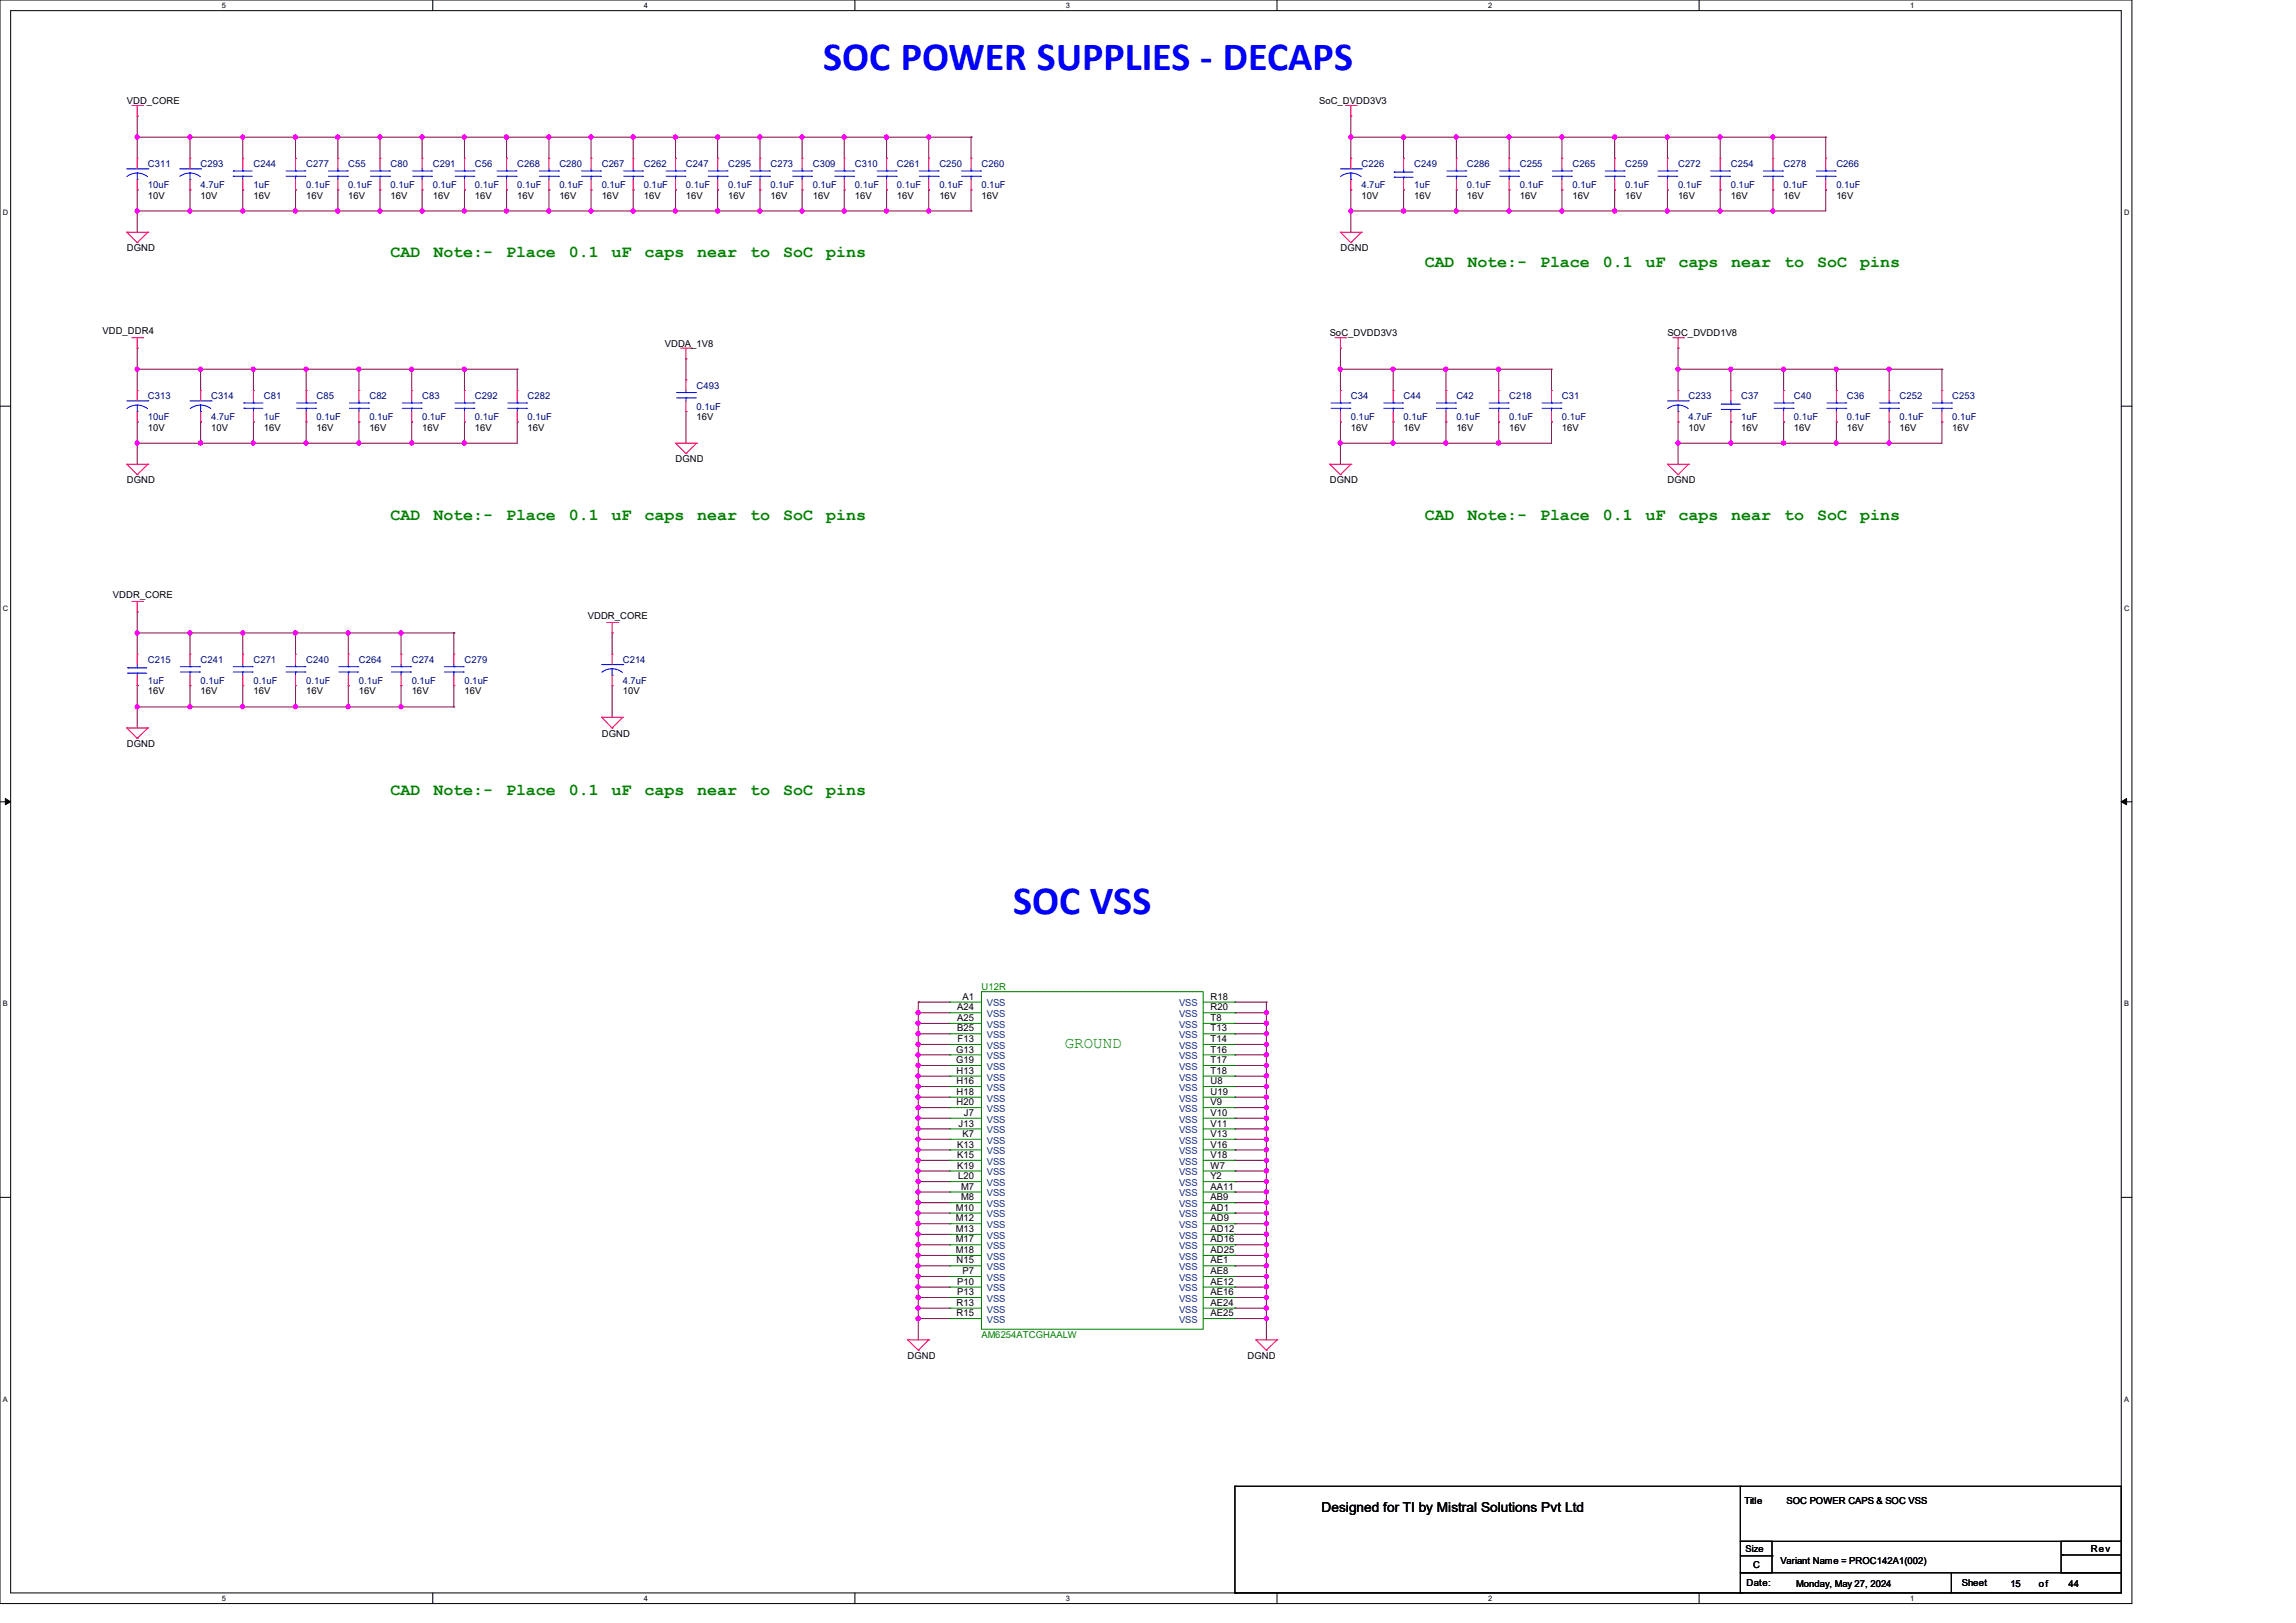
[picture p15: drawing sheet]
<svg xmlns="http://www.w3.org/2000/svg" width="420mm" height="297mm" viewBox="0 0 420 297" stroke-linecap="round" stroke-linejoin="round" font-family="sans-serif">
<defs><g id="words">
<g font-size="7.3" fill="#00f">
<text x="150.6" y="12.8">SOC POWER SUPPLIES - DECAPS</text>
<text x="185.3" y="167.2">SOC VSS</text>
</g>
<g font-size="3" fill="#008000">
<text x="71.5" y="46.9">CAD</text>
<text x="79.3" y="46.9">Note:-</text>
<text x="92.6" y="46.9">Place</text>
<text x="104" y="46.9">0.1</text>
<text x="111.9" y="46.9">uF</text>
<text x="117.9" y="46.9">caps</text>
<text x="127.5" y="46.9">near</text>
<text x="137.2" y="46.9">to</text>
<text x="143.2" y="46.9">SoC</text>
<text x="151.1" y="46.9">pins</text>
<text x="260.6" y="48.9">CAD</text>
<text x="268.4" y="48.9">Note:-</text>
<text x="281.7" y="48.9">Place</text>
<text x="293.2" y="48.9">0.1</text>
<text x="301" y="48.9">uF</text>
<text x="307.1" y="48.9">caps</text>
<text x="316.7" y="48.9">near</text>
<text x="326.4" y="48.9">to</text>
<text x="332.4" y="48.9">SoC</text>
<text x="340.3" y="48.9">pins</text>
<text x="71.5" y="95.2">CAD</text>
<text x="79.3" y="95.2">Note:-</text>
<text x="92.6" y="95.2">Place</text>
<text x="104" y="95.2">0.1</text>
<text x="111.9" y="95.2">uF</text>
<text x="117.9" y="95.2">caps</text>
<text x="127.5" y="95.2">near</text>
<text x="137.2" y="95.2">to</text>
<text x="143.2" y="95.2">SoC</text>
<text x="151.1" y="95.2">pins</text>
<text x="260.6" y="95.2">CAD</text>
<text x="268.4" y="95.2">Note:-</text>
<text x="281.7" y="95.2">Place</text>
<text x="293.2" y="95.2">0.1</text>
<text x="301" y="95.2">uF</text>
<text x="307.1" y="95.2">caps</text>
<text x="316.7" y="95.2">near</text>
<text x="326.4" y="95.2">to</text>
<text x="332.4" y="95.2">SoC</text>
<text x="340.3" y="95.2">pins</text>
<text x="71.5" y="145.4">CAD</text>
<text x="79.3" y="145.4">Note:-</text>
<text x="92.6" y="145.4">Place</text>
<text x="104" y="145.4">0.1</text>
<text x="111.9" y="145.4">uF</text>
<text x="117.9" y="145.4">caps</text>
<text x="127.5" y="145.4">near</text>
<text x="137.2" y="145.4">to</text>
<text x="143.2" y="145.4">SoC</text>
<text x="151.1" y="145.4">pins</text>
</g>
<text font-size="2.9" fill="#008000" x="194.8" y="191.9">GROUND</text>
<text font-size="2.5" x="241.7" y="276.8">Designed for TI by Mistral Solutions Pvt Ltd</text>
<g font-size="1.7">
<text x="23.2" y="19">VDD_CORE</text>
<text x="241.3" y="19">SoC_DVDD3V3</text>
<text x="27.1" y="36.4">10V</text>
<text x="36.7" y="36.4">10V</text>
<text x="46.4" y="36.4">16V</text>
<text x="56" y="36.4">16V</text>
<text x="63.7" y="36.4">16V</text>
<text x="71.5" y="36.4">16V</text>
<text x="79.2" y="36.4">16V</text>
<text x="86.9" y="36.4">16V</text>
<text x="94.6" y="36.4">16V</text>
<text x="102.3" y="36.4">16V</text>
<text x="110.1" y="36.4">16V</text>
<text x="117.8" y="36.4">16V</text>
<text x="125.5" y="36.4">16V</text>
<text x="133.2" y="36.4">16V</text>
<text x="140.9" y="36.4">16V</text>
<text x="148.7" y="36.4">16V</text>
<text x="156.4" y="36.4">16V</text>
<text x="164.1" y="36.4">16V</text>
<text x="171.8" y="36.4">16V</text>
<text x="179.5" y="36.4">16V</text>
<text x="249" y="36.4">10V</text>
<text x="258.7" y="36.4">16V</text>
<text x="268.3" y="36.4">16V</text>
<text x="278" y="36.4">16V</text>
<text x="287.6" y="36.4">16V</text>
<text x="297.3" y="36.4">16V</text>
<text x="307" y="36.4">16V</text>
<text x="316.6" y="36.4">16V</text>
<text x="326.3" y="36.4">16V</text>
<text x="335.9" y="36.4">16V</text>
<text x="23.2" y="46">DGND</text>
<text x="245.2" y="46">DGND</text>
<text x="18.8" y="61.1">VDD_DDR4</text>
<text x="121.6" y="63.4">VDDA_1V8</text>
<text x="243.2" y="61.5">SoC_DVDD3V3</text>
<text x="305" y="61.5">SOC_DVDD1V8</text>
<text x="127.4" y="76.9">16V</text>
<text x="27.1" y="78.8">10V</text>
<text x="38.6" y="78.8">10V</text>
<text x="48.3" y="78.8">16V</text>
<text x="57.9" y="78.8">16V</text>
<text x="67.6" y="78.8">16V</text>
<text x="77.2" y="78.8">16V</text>
<text x="86.9" y="78.8">16V</text>
<text x="96.5" y="78.8">16V</text>
<text x="247.1" y="78.8">16V</text>
<text x="256.7" y="78.8">16V</text>
<text x="266.4" y="78.8">16V</text>
<text x="276" y="78.8">16V</text>
<text x="285.7" y="78.8">16V</text>
<text x="308.9" y="78.8">10V</text>
<text x="318.5" y="78.8">16V</text>
<text x="328.2" y="78.8">16V</text>
<text x="337.8" y="78.8">16V</text>
<text x="347.5" y="78.8">16V</text>
<text x="357.1" y="78.8">16V</text>
<text x="23.2" y="88.5">DGND</text>
<text x="123.6" y="84.6">DGND</text>
<text x="243.2" y="88.5">DGND</text>
<text x="305" y="88.5">DGND</text>
<text x="20.7" y="109.3">VDDR_CORE</text>
<text x="107.5" y="113.2">VDDR_CORE</text>
<text x="27.1" y="127.1">16V</text>
<text x="36.7" y="127.1">16V</text>
<text x="46.4" y="127.1">16V</text>
<text x="56" y="127.1">16V</text>
<text x="65.7" y="127.1">16V</text>
<text x="75.3" y="127.1">16V</text>
<text x="85" y="127.1">16V</text>
<text x="113.9" y="127.1">10V</text>
<text x="23.2" y="136.7">DGND</text>
<text x="110.1" y="134.8">DGND</text>
<text x="175.1" y="184.9">A24</text>
<text x="176.1" y="183">A1</text>
<text x="221.4" y="183">R18</text>
<text x="221.4" y="184.9">R20</text>
<text x="175.1" y="186.9">A25</text>
<text x="175.1" y="188.8">B25</text>
<text x="175.2" y="190.7">F13</text>
<text x="221.4" y="186.9">T8</text>
<text x="221.4" y="188.8">T13</text>
<text x="221.4" y="190.7">T14</text>
<text x="174.9" y="192.6">G13</text>
<text x="174.9" y="194.6">G19</text>
<text x="175" y="196.5">H13</text>
<text x="221.4" y="192.6">T16</text>
<text x="221.4" y="194.6">T17</text>
<text x="221.4" y="196.5">T18</text>
<text x="175" y="198.4">H16</text>
<text x="175" y="200.4">H18</text>
<text x="175" y="202.3">H20</text>
<text x="221.4" y="198.4">U8</text>
<text x="221.4" y="200.4">U19</text>
<text x="221.4" y="202.3">V9</text>
<text x="175.3" y="206.2">J13</text>
<text x="176.1" y="208.1">K7</text>
<text x="176.3" y="204.2">J7</text>
<text x="221.4" y="204.2">V10</text>
<text x="221.4" y="206.2">V11</text>
<text x="221.4" y="208.1">V13</text>
<text x="175.1" y="210">K13</text>
<text x="175.1" y="211.9">K15</text>
<text x="175.1" y="213.9">K19</text>
<text x="175.3" y="215.8">L20</text>
<text x="221.4" y="210">V16</text>
<text x="221.4" y="211.9">V18</text>
<text x="221.4" y="213.9">W7</text>
<text x="221.4" y="215.8">Y2</text>
<text x="174.8" y="221.6">M10</text>
<text x="175.8" y="217.7">M7</text>
<text x="175.8" y="219.7">M8</text>
<text x="221.4" y="217.7">AA11</text>
<text x="221.4" y="219.7">AB9</text>
<text x="221.4" y="221.6">AD1</text>
<text x="174.8" y="223.5">M12</text>
<text x="174.8" y="225.5">M13</text>
<text x="174.8" y="227.4">M17</text>
<text x="221.4" y="223.5">AD9</text>
<text x="221.4" y="225.5">AD12</text>
<text x="221.4" y="227.4">AD16</text>
<text x="174.8" y="229.3">M18</text>
<text x="175" y="231.2">N15</text>
<text x="176.1" y="233.2">P7</text>
<text x="221.4" y="229.3">AD25</text>
<text x="221.4" y="231.2">AE1</text>
<text x="221.4" y="233.2">AE8</text>
<text x="175" y="239">R13</text>
<text x="175.1" y="235.1">P10</text>
<text x="175.1" y="237">P13</text>
<text x="221.4" y="235.1">AE12</text>
<text x="221.4" y="237">AE16</text>
<text x="221.4" y="239">AE24</text>
<text x="175" y="240.9">R15</text>
<text x="221.4" y="240.9">AE25</text>
<text x="166" y="248.7">DGND</text>
<text x="228.2" y="248.7">DGND</text>
<text x="319.1" y="275.2">Title</text>
<text x="326.8" y="275.2">SOC POWER CAPS &amp; SOC VSS</text>
<text x="319.3" y="284">Size</text>
<text x="320.7" y="286.9">C</text>
<text x="325.7" y="286.2">Variant Name = PROC142A1(002)</text>
<text x="382.4" y="284.1">Rev</text>
<text x="319.5" y="290.2">Date:</text>
<text x="328.6" y="290.4">Monday, May 27, 2024</text>
<text x="358.9" y="290.2">Sheet</text>
<text x="367.7" y="290.4">15</text>
<text x="373" y="290.4">of</text>
<text x="378.4" y="290.4">44</text>
</g>
<g font-size="1.7" fill="#000080">
<text x="27.1" y="30.6">C311</text>
<text x="27.1" y="34.5">10uF</text>
<text x="36.7" y="30.6">C293</text>
<text x="36.7" y="34.5">4.7uF</text>
<text x="46.4" y="30.6">C244</text>
<text x="46.4" y="34.5">1uF</text>
<text x="56" y="30.6">C277</text>
<text x="56" y="34.5">0.1uF</text>
<text x="63.7" y="30.6">C55</text>
<text x="63.7" y="34.5">0.1uF</text>
<text x="71.5" y="30.6">C80</text>
<text x="71.5" y="34.5">0.1uF</text>
<text x="79.2" y="30.6">C291</text>
<text x="79.2" y="34.5">0.1uF</text>
<text x="86.9" y="30.6">C56</text>
<text x="86.9" y="34.5">0.1uF</text>
<text x="94.6" y="30.6">C268</text>
<text x="94.6" y="34.5">0.1uF</text>
<text x="102.3" y="30.6">C280</text>
<text x="102.3" y="34.5">0.1uF</text>
<text x="110.1" y="30.6">C267</text>
<text x="110.1" y="34.5">0.1uF</text>
<text x="117.8" y="30.6">C262</text>
<text x="117.8" y="34.5">0.1uF</text>
<text x="125.5" y="30.6">C247</text>
<text x="125.5" y="34.5">0.1uF</text>
<text x="133.2" y="30.6">C295</text>
<text x="133.2" y="34.5">0.1uF</text>
<text x="140.9" y="30.6">C273</text>
<text x="140.9" y="34.5">0.1uF</text>
<text x="148.7" y="30.6">C309</text>
<text x="148.7" y="34.5">0.1uF</text>
<text x="156.4" y="30.6">C310</text>
<text x="156.4" y="34.5">0.1uF</text>
<text x="164.1" y="30.6">C261</text>
<text x="164.1" y="34.5">0.1uF</text>
<text x="171.8" y="30.6">C250</text>
<text x="171.8" y="34.5">0.1uF</text>
<text x="179.5" y="30.6">C260</text>
<text x="179.5" y="34.5">0.1uF</text>
<text x="249" y="30.6">C226</text>
<text x="249" y="34.5">4.7uF</text>
<text x="258.7" y="30.6">C249</text>
<text x="258.7" y="34.5">1uF</text>
<text x="268.3" y="30.6">C286</text>
<text x="268.3" y="34.5">0.1uF</text>
<text x="278" y="30.6">C255</text>
<text x="278" y="34.5">0.1uF</text>
<text x="287.6" y="30.6">C265</text>
<text x="287.6" y="34.5">0.1uF</text>
<text x="297.3" y="30.6">C259</text>
<text x="297.3" y="34.5">0.1uF</text>
<text x="307" y="30.6">C272</text>
<text x="307" y="34.5">0.1uF</text>
<text x="316.6" y="30.6">C254</text>
<text x="316.6" y="34.5">0.1uF</text>
<text x="326.3" y="30.6">C278</text>
<text x="326.3" y="34.5">0.1uF</text>
<text x="335.9" y="30.6">C266</text>
<text x="335.9" y="34.5">0.1uF</text>
<text x="127.4" y="71.1">C493</text>
<text x="27.1" y="73.1">C313</text>
<text x="27.1" y="76.9">10uF</text>
<text x="38.6" y="73.1">C314</text>
<text x="38.6" y="76.9">4.7uF</text>
<text x="48.3" y="73.1">C81</text>
<text x="48.3" y="76.9">1uF</text>
<text x="57.9" y="73.1">C85</text>
<text x="57.9" y="76.9">0.1uF</text>
<text x="67.6" y="73.1">C82</text>
<text x="67.6" y="76.9">0.1uF</text>
<text x="77.2" y="73.1">C83</text>
<text x="77.2" y="76.9">0.1uF</text>
<text x="86.9" y="73.1">C292</text>
<text x="86.9" y="76.9">0.1uF</text>
<text x="96.5" y="73.1">C282</text>
<text x="96.5" y="76.9">0.1uF</text>
<text x="127.4" y="75">0.1uF</text>
<text x="247.1" y="73.1">C34</text>
<text x="247.1" y="76.9">0.1uF</text>
<text x="256.7" y="73.1">C44</text>
<text x="256.7" y="76.9">0.1uF</text>
<text x="266.4" y="73.1">C42</text>
<text x="266.4" y="76.9">0.1uF</text>
<text x="276" y="73.1">C218</text>
<text x="276" y="76.9">0.1uF</text>
<text x="285.7" y="73.1">C31</text>
<text x="285.7" y="76.9">0.1uF</text>
<text x="308.9" y="73.1">C233</text>
<text x="308.9" y="76.9">4.7uF</text>
<text x="318.5" y="73.1">C37</text>
<text x="318.5" y="76.9">1uF</text>
<text x="328.2" y="73.1">C40</text>
<text x="328.2" y="76.9">0.1uF</text>
<text x="337.8" y="73.1">C36</text>
<text x="337.8" y="76.9">0.1uF</text>
<text x="347.5" y="73.1">C252</text>
<text x="347.5" y="76.9">0.1uF</text>
<text x="357.1" y="73.1">C253</text>
<text x="357.1" y="76.9">0.1uF</text>
<text x="27.1" y="121.3">C215</text>
<text x="27.1" y="125.2">1uF</text>
<text x="36.7" y="121.3">C241</text>
<text x="36.7" y="125.2">0.1uF</text>
<text x="46.4" y="121.3">C271</text>
<text x="46.4" y="125.2">0.1uF</text>
<text x="56" y="121.3">C240</text>
<text x="56" y="125.2">0.1uF</text>
<text x="65.7" y="121.3">C264</text>
<text x="65.7" y="125.2">0.1uF</text>
<text x="75.3" y="121.3">C274</text>
<text x="75.3" y="125.2">0.1uF</text>
<text x="85" y="121.3">C279</text>
<text x="85" y="125.2">0.1uF</text>
<text x="113.9" y="121.3">C214</text>
<text x="113.9" y="125.2">4.7uF</text>
</g>
<g font-size="1.7" fill="#008000">
<text x="179.5" y="181.1">U12R</text>
<text x="179.5" y="244.8">AM6254ATCGHAALW</text>
</g>
<g font-size="1.7" fill="#004080">
<text x="180.5" y="184.2">VSS</text>
<text x="215.7" y="184.2">VSS</text>
<text x="180.5" y="186.1">VSS</text>
<text x="180.5" y="188.1">VSS</text>
<text x="180.5" y="190">VSS</text>
<text x="180.5" y="191.9">VSS</text>
<text x="215.7" y="186.1">VSS</text>
<text x="215.7" y="188.1">VSS</text>
<text x="215.7" y="190">VSS</text>
<text x="215.7" y="191.9">VSS</text>
<text x="180.5" y="193.8">VSS</text>
<text x="180.5" y="195.8">VSS</text>
<text x="180.5" y="197.7">VSS</text>
<text x="215.7" y="193.8">VSS</text>
<text x="215.7" y="195.8">VSS</text>
<text x="215.7" y="197.7">VSS</text>
<text x="180.5" y="199.6">VSS</text>
<text x="180.5" y="201.6">VSS</text>
<text x="180.5" y="203.5">VSS</text>
<text x="215.7" y="199.6">VSS</text>
<text x="215.7" y="201.6">VSS</text>
<text x="215.7" y="203.5">VSS</text>
<text x="180.5" y="205.4">VSS</text>
<text x="180.5" y="207.4">VSS</text>
<text x="180.5" y="209.3">VSS</text>
<text x="215.7" y="205.4">VSS</text>
<text x="215.7" y="207.4">VSS</text>
<text x="215.7" y="209.3">VSS</text>
<text x="180.5" y="211.2">VSS</text>
<text x="180.5" y="213.1">VSS</text>
<text x="180.5" y="215.1">VSS</text>
<text x="215.7" y="211.2">VSS</text>
<text x="215.7" y="213.1">VSS</text>
<text x="215.7" y="215.1">VSS</text>
<text x="180.5" y="217">VSS</text>
<text x="180.5" y="218.9">VSS</text>
<text x="180.5" y="220.9">VSS</text>
<text x="215.7" y="217">VSS</text>
<text x="215.7" y="218.9">VSS</text>
<text x="215.7" y="220.9">VSS</text>
<text x="180.5" y="222.8">VSS</text>
<text x="180.5" y="224.7">VSS</text>
<text x="180.5" y="226.7">VSS</text>
<text x="215.7" y="222.8">VSS</text>
<text x="215.7" y="224.7">VSS</text>
<text x="215.7" y="226.7">VSS</text>
<text x="180.5" y="228.6">VSS</text>
<text x="180.5" y="230.5">VSS</text>
<text x="180.5" y="232.4">VSS</text>
<text x="215.7" y="228.6">VSS</text>
<text x="215.7" y="230.5">VSS</text>
<text x="215.7" y="232.4">VSS</text>
<text x="180.5" y="234.4">VSS</text>
<text x="180.5" y="236.3">VSS</text>
<text x="180.5" y="238.2">VSS</text>
<text x="215.7" y="234.4">VSS</text>
<text x="215.7" y="236.3">VSS</text>
<text x="215.7" y="238.2">VSS</text>
<text x="180.5" y="240.2">VSS</text>
<text x="180.5" y="242.1">VSS</text>
<text x="215.7" y="240.2">VSS</text>
<text x="215.7" y="242.1">VSS</text>
</g>
<g font-size="1.4">
<text x="40.6" y="1.4">5</text>
<text x="117.8" y="1.4">4</text>
<text x="195" y="1.4">3</text>
<text x="272.2" y="1.4">2</text>
<text x="349.4" y="1.4">1</text>
<text x=".5" y="39.4">D</text>
<text x="388.5" y="39.4">D</text>
<text x=".5" y="111.8">C</text>
<text x="388.5" y="111.8">C</text>
<text x=".5" y="184.2">B</text>
<text x="388.5" y="184.2">B</text>
<text x=".5" y="256.5">A</text>
<text x="388.5" y="256.5">A</text>
<text x="40.6" y="292.9">5</text>
<text x="117.8" y="292.9">4</text>
<text x="195" y="292.9">3</text>
<text x="272.2" y="292.9">2</text>
<text x="349.4" y="292.9">1</text>
</g>
</g></defs>
<path d="M0 0h390v293.5h-390zM1.9 1.9h386.1v289.6h-386.1z" fill="none" stroke="#000" stroke-width=".18"/>
<g fill="#fff">
<path d="M40.6 .2h.7v1.5h-.7z"/>
<path d="M40.6 291.7h.7v1.5h-.7z"/>
</g>
<path d="M79.2 0v1.9M79.2 291.5v2" fill="none" stroke="#000" stroke-width=".18"/>
<g fill="#fff">
<path d="M117.8 .2h.7v1.5h-.7z"/>
<path d="M117.8 291.7h.7v1.5h-.7z"/>
</g>
<path d="M156.4 0v1.9M156.4 291.5v2" fill="none" stroke="#000" stroke-width=".18"/>
<g fill="#fff">
<path d="M195 .2h.7v1.5h-.7z"/>
<path d="M195 291.7h.7v1.5h-.7z"/>
</g>
<path d="M233.6 0v1.9M233.6 291.5v2" fill="none" stroke="#000" stroke-width=".18"/>
<g fill="#fff">
<path d="M272.2 .2h.8v1.5h-.8z"/>
<path d="M272.2 291.7h.8v1.5h-.8z"/>
</g>
<path d="M310.8 0v1.9M310.8 291.5v2" fill="none" stroke="#000" stroke-width=".18"/>
<g fill="#fff">
<path d="M349.4 .2h.8v1.5h-.8z"/>
<path d="M349.4 291.7h.8v1.5h-.8z"/>
<path d="M.5 38.1h1v1.6h-1z"/>
<path d="M388.5 38.1h1v1.6h-1z"/>
<path d="M.5 110.5h1v1.6h-1z"/>
<path d="M388.5 110.5h1v1.6h-1z"/>
</g>
<path d="M0 74.3h1.9M388 74.3h2" fill="none" stroke="#000" stroke-width=".18"/>
<g fill="#fff">
<path d="M.5 182.9h.9v1.5h-.9z"/>
<path d="M388.5 182.9h.9v1.5h-.9z"/>
</g>
<path d="M0 146.7h1.9M388 146.7h2" fill="none" stroke="#000" stroke-width=".18"/>
<path d="M1 146.1l.9 .6-.9 .6zM388 146.7l1-.6v1.2z" fill="#000" stroke="#000" stroke-width=".18"/>
<g fill="#fff">
<path d="M.5 255.3h.9v1.5h-.9z"/>
<path d="M388.5 255.3h.9v1.5h-.9z"/>
</g>
<g fill="none" stroke="#000" stroke-width=".18">
<path d="M0 219.1h1.9M388 219.1h2M225.9 272h.1M225.9 272h92.6M225.9 272v19.5M318.3 272h69.7v10.1h-69.7zM225.9 291.5h.1M226.1 291.5h.1M226.1 291.5h92.6M318.3 282.1h5.8v5.7h-5.8zM318.3 287.8h38.7v3.7h-38.7zM318.3 284.7h5.8"/>
<path d="M324.1 284.7h.1M357 287.8h31v3.7h-31zM377 282.1h11v5.7h-11zM377.2 284.6h.1M377.2 284.6h10.8"/>
</g>
<g fill="none" stroke="#800040" stroke-width=".18">
<path d="M25.1 21.3h.1M25.1 25.1h.1M25.1 34.8h.1M25.1 38.6h.1M25.1 21.3v7.7M25.1 34.8v7.7M25.1 25.1h152.5M25.1 38.6h152.5M34.8 25.1h.1M34.8 34.8h.1M34.8 38.6h.1M34.8 25.1v3.9"/>
<path d="M34.8 34.8v3.8M44.4 25.1h.1M44.4 34.8h.1M44.4 38.6h.1M44.4 25.1v3.9M44.4 34.8v3.8M54.1 25.1h.1M54.1 34.8h.1M54.1 38.6h.1M54.1 25.1v3.9M54.1 34.8v3.8M61.8 25.1h.1"/>
<path d="M61.8 34.8h.1M61.8 38.6h.1M61.8 25.1v3.9M61.8 34.8v3.8M69.5 25.1h.1M69.5 34.8h.1M69.5 38.6h.1M69.5 25.1v3.9M69.5 34.8v3.8M77.2 25.1h.1M77.2 34.8h.1M77.2 38.6h.1"/>
<path d="M77.2 25.1v3.9M77.2 34.8v3.8M85 25.1h.1M85 34.8h.1M85 38.6h.1M85 25.1v3.9M85 34.8v3.8M92.7 25.1h.1M92.7 34.8h.1M92.7 38.6h.1M92.7 25.1v3.9M92.7 34.8v3.8"/>
<path d="M100.4 25.1h.1M100.4 34.8h.1M100.4 38.6h.1M100.4 25.1v3.9M100.4 34.8v3.8M108.1 25.1h.1M108.1 34.8h.1M108.1 25.1v3.9M108.1 34.8v3.8M115.8 25.1h.1M115.8 38.6h.1M115.8 34.8h.1"/>
<path d="M115.8 25.1v3.9M115.8 34.8v3.8M123.6 25.1h.1M123.6 34.8h.1M123.6 38.6h.1M123.6 25.1v3.9M123.6 34.8v3.8M131.3 25.1h.1M131.3 34.8h.1M131.3 38.6h.1M131.3 25.1v3.9M131.3 34.8v3.8"/>
<path d="M139 25.1h.1M139 38.6h.1M139 34.8h.1M139 25.1v3.9M139 34.8v3.8M146.7 25.1h.1M146.7 34.8h.1M146.7 38.6h.1M146.7 25.1v3.9M146.7 34.8v3.8M154.4 25.1h.1M154.4 34.8h.1"/>
<path d="M154.4 38.6h.1M154.4 25.1v3.9M154.4 34.8v3.8M162.2 25.1h.1M162.2 34.8h.1M162.2 38.6h.1M162.2 25.1v3.9M162.2 34.8v3.8M169.9 34.8h.1M169.9 25.1h.1M169.9 38.6h.1M169.9 25.1v3.9"/>
<path d="M169.9 34.8v3.8M177.6 34.8h.1M177.6 25.1h.1M177.6 38.6h.1M177.6 25.1v3.9M177.6 34.8v3.8M247.1 21.3h.1M247.1 34.8h.1M247.1 25.1h.1M247.1 38.6h.1M247.1 25.1h86.9M247.1 21.3v7.7"/>
<path d="M247.1 34.8v7.7M256.8 25.1h.1M256.8 38.6h.1M256.8 34.8h.1M256.8 25.1v3.9M256.8 34.8v3.8M266.4 38.6h.1M266.4 25.1h.1M266.4 34.8h.1M266.4 25.1v3.9M266.4 34.8v3.8M276.1 25.1h.1"/>
<path d="M276.1 38.6h.1M276.1 34.8h.1M276.1 25.1v3.9M276.1 34.8v3.8M285.7 25.1h.1M285.7 34.8h.1M285.7 38.6h.1M285.7 25.1v3.9M285.7 34.8v3.8M295.4 34.8h.1M295.4 25.1h.1M295.4 38.6h.1"/>
<path d="M295.4 25.1v3.9M295.4 34.8v3.8M305 25.1h.1M305 34.8h.1M305 38.6h.1M305 25.1v3.9M305 34.8v3.8M314.7 25.1h.1M314.7 34.8h.1M314.7 38.6h.1M314.7 25.1v3.9M314.7 34.8v3.8"/>
<path d="M324.3 25.1h.1M324.3 34.8h.1M324.3 38.6h.1M324.3 25.1v3.9M324.3 34.8v3.8M334 34.8h.1M334 25.1h.1M334 34.8v3.8h-86.9M334 25.1v3.9M25.1 67.6h.1M25.1 77.2h.1M25.1 63.7h.1"/>
<path d="M25.1 63.7v7.8M25.1 77.2v7.8M25.1 67.6h69.5M36.7 67.6h.1M36.7 77.2h.1M36.7 67.6v3.9M36.7 77.2v3.9M46.4 67.6h.1M46.4 77.2h.1M46.4 67.6v3.9M46.4 77.2v3.9M56 67.6h.1"/>
<path d="M56 77.2h.1M56 67.6v3.9M56 77.2v3.9M65.7 67.6h.1M65.7 77.2h.1M65.7 67.6v3.9M65.7 77.2v3.9M75.3 67.6h.1M75.3 77.2h.1M75.3 67.6v3.9M75.3 77.2v3.9M85 67.6h.1"/>
<path d="M85 77.2h.1M85 67.6v3.9M85 77.2v3.9M94.6 67.6h.1M94.6 77.2h.1M94.6 67.6v3.9M94.6 77.2v3.9h-69.5M125.5 65.7h.1M125.5 75.3h.1M125.5 65.7v3.8M125.5 75.3v5.8M245.2 63.7h.1"/>
<path d="M245.2 77.2h.1M245.2 67.6h.1M245.2 67.6h38.6M245.2 63.7v7.8M245.2 77.2v7.8M254.8 67.6h.1M254.8 77.2h.1M254.8 67.6v3.9M254.8 77.2v3.9M264.5 67.6h.1M264.5 77.2h.1M264.5 67.6v3.9"/>
<path d="M264.5 77.2v3.9M274.2 67.6h.1M274.2 77.2h.1M274.2 67.6v3.9M274.2 77.2v3.9M283.8 67.6h.1M283.8 77.2h.1M283.8 77.2v3.9h-38.6M283.8 67.6v3.9M307 77.2h.1M307 63.7h.1M307 67.6h.1"/>
<path d="M307 67.6h48.2M307 63.7v7.8M307 77.2v7.8M316.6 67.6h.1M316.6 77.2h.1M316.6 67.6v3.9M316.6 77.2v3.9M326.3 77.2h.1M326.3 67.6h.1M326.3 67.6v3.9M326.3 77.2v3.9M335.9 77.2h.1"/>
<path d="M335.9 67.6h.1M335.9 67.6v3.9M335.9 77.2v3.9M345.6 67.6h.1M345.6 77.2h.1M345.6 67.6v3.9M345.6 77.2v3.9M355.2 67.6h.1M355.2 77.2h.1M355.2 77.2v3.9h-48.2M355.2 67.6v3.9M25.1 81.1h.1"/>
<path d="M36.7 81.1h.1M46.4 81.1h.1M56 81.1h.1M65.7 81.1h.1M75.3 81.1h.1M85 81.1h.1M245.2 81.1h.1M254.8 81.1h.1M264.5 81.1h.1M274.2 81.1h.1M307 81.1h.1M316.6 81.1h.1"/>
<path d="M326.3 81.1h.1M335.9 81.1h.1M345.6 81.1h.1M25.1 112h.1M25.1 115.8h.1M25.1 112v7.7M25.1 115.8h57.9M34.8 115.8h.1M34.8 115.8v3.9M44.4 115.8h.1M44.4 115.8v3.9M54.1 115.8h.1"/>
<path d="M54.1 115.8v3.9M63.7 115.8h.1M63.7 115.8v3.9M73.4 115.8h.1M73.4 115.8v3.9M83 115.8h.1M83 115.8v3.9M112 115.8h.1M112 115.8v3.9M25.1 125.5h.1M25.1 129.4h.1M25.1 125.5v7.7"/>
<path d="M25.1 129.4h57.9M34.8 125.5h.1M34.8 129.4h.1M34.8 125.5v3.9M44.4 125.5h.1M44.4 129.4h.1M44.4 125.5v3.9M54.1 125.5h.1M54.1 129.4h.1M54.1 125.5v3.9M63.7 125.5h.1M63.7 129.4h.1"/>
<path d="M63.7 125.5v3.9M73.4 125.5h.1M73.4 125.5v3.9M83 125.5h.1M83 129.4h.1M83 125.5v3.9M112 125.5h.1M112 125.5v5.8M168 183.4h.1M168 185.3h.1M168 187.3h.1M168 189.2h.1"/>
<path d="M168 191.1h.1M168 193h.1M168 195h.1M168 196.9h.1M168 198.8h.1M168 183.4v61.8M168 183.4h5.7M168 185.3h5.7M168 187.3h5.7M168 189.2h5.7M168 191.1h5.7M168 193h5.7"/>
<path d="M168 195h5.7M168 196.9h5.7M168 198.8h5.7M225.9 183.4h.1M225.9 185.3h.1M225.9 187.3h.1M225.9 189.2h.1M225.9 191.1h.1M225.9 193h.1M225.9 195h.1M225.9 196.9h.1M225.9 198.8h.1"/>
<path d="M225.9 183.4h5.7M225.9 185.3h5.7M225.9 187.3h5.7M225.9 189.2h5.7M225.9 191.1h5.7M225.9 193h5.7M225.9 195h5.7M225.9 196.9h5.7M225.9 198.8h5.7M231.6 183.4h.1M231.6 185.3h.1M231.6 187.3h.1"/>
<path d="M231.6 189.2h.1M231.6 191.1h.1M231.6 193h.1M231.6 195h.1M231.6 196.9h.1M231.6 198.8h.1M231.6 183.4v61.8M168 204.6h.1M168 206.6h.1M168 208.5h.1M168 210.4h.1M168 212.3h.1"/>
<path d="M168 214.3h.1M168 216.2h.1M168 218.1h.1M168 200.8h.1M168 202.7h.1M168 204.6h5.7M168 206.6h5.7M168 208.5h5.7M168 210.4h5.7M168 212.3h5.7M168 214.3h5.7M168 216.2h5.7"/>
<path d="M168 218.1h5.7M168 200.8h5.7M168 202.7h5.7M225.9 204.6h.1M225.9 206.6h.1M225.9 208.5h.1M225.9 210.4h.1M225.9 212.3h.1M225.9 214.3h.1M225.9 216.2h.1M225.9 218.1h.1M225.9 200.8h.1"/>
<path d="M225.9 202.7h.1M225.9 204.6h5.7M225.9 206.6h5.7M225.9 208.5h5.7M225.9 210.4h5.7M225.9 212.3h5.7M225.9 214.3h5.7M225.9 216.2h5.7M225.9 218.1h5.7M225.9 200.8h5.7M225.9 202.7h5.7M231.6 200.8h.1"/>
<path d="M231.6 202.7h.1M231.6 204.6h.1M231.6 206.6h.1M231.6 208.5h.1M231.6 210.4h.1M231.6 212.3h.1M231.6 214.3h.1M231.6 216.2h.1M231.6 218.1h.1M168 220.1h.1M168 222h.1M168 223.9h.1"/>
<path d="M168 225.9h.1M168 227.8h.1M168 229.7h.1M168 231.6h.1M168 233.6h.1M168 235.5h.1M168 237.4h.1M168 239.4h.1M168 220.1h5.7M168 222h5.7M168 223.9h5.7M168 225.9h5.7"/>
<path d="M168 227.8h5.7M168 229.7h5.7M168 231.6h5.7M168 233.6h5.7M168 235.5h5.7M168 237.4h5.7M168 239.4h5.7M225.9 220.1h.1M225.9 222h.1M225.9 223.9h.1M225.9 225.9h.1M225.9 227.8h.1"/>
<path d="M225.9 229.7h.1M225.9 231.6h.1M225.9 233.6h.1M225.9 235.5h.1M225.9 237.4h.1M225.9 239.4h.1M225.9 220.1h5.7M225.9 222h5.7M225.9 223.9h5.7M225.9 225.9h5.7M225.9 227.8h5.7M225.9 229.7h5.7"/>
<path d="M225.9 231.6h5.7M225.9 233.6h5.7M225.9 235.5h5.7M225.9 237.4h5.7M225.9 239.4h5.7M231.6 220.1h.1M231.6 222h.1M231.6 223.9h.1M231.6 225.9h.1M231.6 227.8h.1M231.6 229.7h.1M231.6 231.6h.1"/>
<path d="M231.6 233.6h.1M231.6 235.5h.1M231.6 237.4h.1M231.6 239.4h.1M168 241.3h.1M168 241.3h5.7M225.9 241.3h.1M225.9 241.3h5.7M231.6 241.3h.1"/>
</g>
<g fill="#f0f" stroke="#f0f" stroke-width=".18">
<circle cx="34.7" cy="25.1" r=".37"/>
<circle cx="25.1" cy="25.1" r=".37"/>
<circle cx="25.1" cy="38.6" r=".37"/>
<circle cx="34.7" cy="38.6" r=".37"/>
<circle cx="247.1" cy="38.6" r=".37"/>
<circle cx="324.3" cy="38.6" r=".37"/>
<circle cx="314.6" cy="38.6" r=".37"/>
<circle cx="305" cy="38.6" r=".37"/>
<circle cx="295.3" cy="25.1" r=".37"/>
<circle cx="285.7" cy="25.1" r=".37"/>
<circle cx="324.3" cy="25.1" r=".37"/>
<circle cx="314.6" cy="25.1" r=".37"/>
<circle cx="305" cy="25.1" r=".37"/>
<circle cx="295.3" cy="38.6" r=".37"/>
<circle cx="285.7" cy="38.6" r=".37"/>
<circle cx="256.7" cy="25.1" r=".37"/>
<circle cx="247.1" cy="25.1" r=".37"/>
<circle cx="276" cy="25.1" r=".37"/>
<circle cx="266.4" cy="25.1" r=".37"/>
<circle cx="256.7" cy="38.6" r=".37"/>
<circle cx="276" cy="38.6" r=".37"/>
<circle cx="266.4" cy="38.6" r=".37"/>
<circle cx="84.9" cy="67.6" r=".37"/>
<circle cx="84.9" cy="81.1" r=".37"/>
<circle cx="75.3" cy="81.1" r=".37"/>
<circle cx="65.6" cy="81.1" r=".37"/>
<circle cx="75.3" cy="67.6" r=".37"/>
<circle cx="65.6" cy="67.6" r=".37"/>
<circle cx="56" cy="67.6" r=".37"/>
<circle cx="46.3" cy="67.6" r=".37"/>
<circle cx="36.7" cy="67.6" r=".37"/>
<circle cx="25.1" cy="67.6" r=".37"/>
<circle cx="36.7" cy="81.1" r=".37"/>
<circle cx="25.1" cy="81.1" r=".37"/>
<circle cx="56" cy="81.1" r=".37"/>
<circle cx="46.3" cy="81.1" r=".37"/>
<circle cx="306.9" cy="67.6" r=".37"/>
<circle cx="306.9" cy="81.1" r=".37"/>
<circle cx="345.5" cy="81.1" r=".37"/>
<circle cx="335.9" cy="81.1" r=".37"/>
<circle cx="345.5" cy="67.6" r=".37"/>
<circle cx="335.9" cy="67.6" r=".37"/>
<circle cx="326.2" cy="81.1" r=".37"/>
<circle cx="316.6" cy="81.1" r=".37"/>
<circle cx="326.2" cy="67.6" r=".37"/>
<circle cx="316.6" cy="67.6" r=".37"/>
<circle cx="274.1" cy="81.1" r=".38"/>
<circle cx="264.5" cy="81.1" r=".38"/>
<circle cx="254.8" cy="67.6" r=".38"/>
<circle cx="245.2" cy="67.6" r=".38"/>
<circle cx="274.1" cy="67.6" r=".38"/>
<circle cx="264.5" cy="67.6" r=".38"/>
<circle cx="254.8" cy="81.1" r=".38"/>
<circle cx="245.2" cy="81.1" r=".38"/>
<circle cx="34.7" cy="115.8" r=".37"/>
<circle cx="25.1" cy="115.8" r=".37"/>
<circle cx="34.7" cy="129.3" r=".37"/>
<circle cx="25.1" cy="129.3" r=".37"/>
<circle cx="54" cy="115.8" r=".37"/>
<circle cx="44.4" cy="115.8" r=".37"/>
<circle cx="63.7" cy="115.8" r=".37"/>
<circle cx="54" cy="129.3" r=".37"/>
<circle cx="44.4" cy="129.3" r=".37"/>
<circle cx="73.3" cy="115.8" r=".37"/>
<circle cx="73.3" cy="129.3" r=".37"/>
<circle cx="63.7" cy="129.3" r=".37"/>
<circle cx="167.9" cy="206.5" r=".38"/>
<circle cx="167.9" cy="208.5" r=".38"/>
<circle cx="167.9" cy="210.4" r=".38"/>
<circle cx="167.9" cy="212.3" r=".38"/>
<circle cx="167.9" cy="214.3" r=".38"/>
<circle cx="167.9" cy="216.2" r=".38"/>
<circle cx="167.9" cy="218.1" r=".38"/>
<circle cx="167.9" cy="223.9" r=".38"/>
<circle cx="167.9" cy="225.8" r=".38"/>
<circle cx="167.9" cy="227.8" r=".38"/>
<circle cx="167.9" cy="229.7" r=".38"/>
<circle cx="167.9" cy="231.6" r=".38"/>
<circle cx="167.9" cy="233.6" r=".38"/>
<circle cx="167.9" cy="235.5" r=".38"/>
<circle cx="167.9" cy="237.4" r=".38"/>
<circle cx="167.9" cy="239.4" r=".38"/>
<circle cx="167.9" cy="241.3" r=".38"/>
<circle cx="167.9" cy="185.3" r=".38"/>
<circle cx="167.9" cy="204.6" r=".38"/>
<circle cx="167.9" cy="202.7" r=".38"/>
<circle cx="167.9" cy="222" r=".38"/>
<circle cx="167.9" cy="220.1" r=".38"/>
<circle cx="167.9" cy="187.2" r=".38"/>
<circle cx="167.9" cy="189.2" r=".38"/>
<circle cx="167.9" cy="191.1" r=".38"/>
<circle cx="167.9" cy="193" r=".38"/>
<circle cx="167.9" cy="195" r=".38"/>
<circle cx="167.9" cy="196.9" r=".38"/>
<circle cx="167.9" cy="198.8" r=".38"/>
<circle cx="167.9" cy="200.8" r=".38"/>
<circle cx="231.6" cy="212.3" r=".38"/>
<circle cx="231.6" cy="218.1" r=".38"/>
<circle cx="231.6" cy="223.9" r=".38"/>
<circle cx="231.6" cy="225.8" r=".38"/>
<circle cx="231.6" cy="231.6" r=".38"/>
<circle cx="231.6" cy="235.5" r=".38"/>
<circle cx="231.6" cy="185.3" r=".38"/>
<circle cx="231.6" cy="189.2" r=".38"/>
<circle cx="231.6" cy="187.2" r=".38"/>
<circle cx="231.6" cy="193" r=".38"/>
<circle cx="231.6" cy="200.8" r=".38"/>
<circle cx="231.6" cy="198.8" r=".38"/>
<circle cx="231.6" cy="204.6" r=".38"/>
<circle cx="231.6" cy="202.7" r=".38"/>
<circle cx="231.6" cy="206.5" r=".38"/>
<circle cx="231.6" cy="210.4" r=".38"/>
<circle cx="231.6" cy="208.5" r=".38"/>
<circle cx="231.6" cy="216.2" r=".38"/>
<circle cx="231.6" cy="214.3" r=".38"/>
<circle cx="231.6" cy="222" r=".38"/>
<circle cx="231.6" cy="220.1" r=".38"/>
<circle cx="231.6" cy="229.7" r=".38"/>
<circle cx="231.6" cy="227.8" r=".38"/>
<circle cx="231.6" cy="233.6" r=".38"/>
<circle cx="231.6" cy="237.4" r=".38"/>
<circle cx="231.6" cy="241.3" r=".38"/>
<circle cx="231.6" cy="239.4" r=".38"/>
<circle cx="231.6" cy="191.1" r=".38"/>
<circle cx="231.6" cy="195" r=".38"/>
<circle cx="231.6" cy="196.9" r=".38"/>
<circle cx="139" cy="25.1" r=".38"/>
<circle cx="108.1" cy="25.1" r=".37"/>
<circle cx="108.1" cy="38.6" r=".37"/>
<circle cx="100.4" cy="25.1" r=".38"/>
<circle cx="92.6" cy="25.1" r=".37"/>
<circle cx="84.9" cy="25.1" r=".37"/>
<circle cx="77.2" cy="25.1" r=".38"/>
<circle cx="69.5" cy="25.1" r=".37"/>
<circle cx="61.8" cy="25.1" r=".38"/>
<circle cx="100.4" cy="38.6" r=".38"/>
<circle cx="92.6" cy="38.6" r=".37"/>
<circle cx="84.9" cy="38.6" r=".37"/>
<circle cx="77.2" cy="38.6" r=".38"/>
<circle cx="69.5" cy="38.6" r=".37"/>
<circle cx="61.8" cy="38.6" r=".38"/>
<circle cx="54" cy="25.1" r=".37"/>
<circle cx="44.4" cy="25.1" r=".37"/>
<circle cx="54" cy="38.6" r=".37"/>
<circle cx="44.4" cy="38.6" r=".37"/>
<circle cx="123.5" cy="38.6" r=".37"/>
<circle cx="131.2" cy="38.6" r=".37"/>
<circle cx="115.8" cy="25.1" r=".38"/>
<circle cx="115.8" cy="38.6" r=".38"/>
<circle cx="123.5" cy="25.1" r=".37"/>
<circle cx="131.2" cy="25.1" r=".37"/>
<circle cx="139" cy="38.6" r=".38"/>
<circle cx="146.7" cy="38.6" r=".37"/>
<circle cx="169.9" cy="38.6" r=".37"/>
<circle cx="162.1" cy="38.6" r=".37"/>
<circle cx="154.4" cy="38.6" r=".38"/>
<circle cx="146.7" cy="25.1" r=".37"/>
<circle cx="154.4" cy="25.1" r=".38"/>
<circle cx="162.1" cy="25.1" r=".37"/>
<circle cx="169.9" cy="25.1" r=".37"/>
</g>
<g fill="none" stroke="#f00" stroke-width=".18">
<path d="M24.1 19.3h2M25.1 19.3v2M26.1 19.3h.1M246.1 19.3h2M247.1 19.3v2M248.1 19.3h.1M25.1 21.3h.1M25.1 29h.1M25.1 34.8h.1M25.1 29v1.9M25.1 32.9v1.9M34.8 29h.1"/>
<path d="M34.8 34.8h.1M34.8 29v1.9M34.8 32.9v1.9M44.4 29h.1M44.4 34.8h.1M44.4 29v1.9M44.4 32.9v1.9M54.1 29h.1M54.1 34.8h.1M54.1 29v1.9M54.1 32.9v1.9M61.8 29h.1"/>
<path d="M61.8 34.8h.1M61.8 29v1.9M61.8 32.9v1.9M69.5 29h.1M69.5 34.8h.1M69.5 29v1.9M69.5 32.9v1.9M77.2 29h.1M77.2 34.8h.1M77.2 29v1.9M77.2 32.9v1.9M85 29h.1"/>
<path d="M85 34.8h.1M85 29v1.9M85 32.9v1.9M92.7 29h.1M92.7 34.8h.1M92.7 29v1.9M92.7 32.9v1.9M100.4 29h.1M100.4 34.8h.1M100.4 29v1.9M100.4 32.9v1.9M108.1 29h.1"/>
<path d="M108.1 34.8h.1M108.1 29v1.9M108.1 32.9v1.9M115.8 29h.1M115.8 34.8h.1M115.8 29v1.9M115.8 32.9v1.9M123.6 29h.1M123.6 34.8h.1M123.6 29v1.9M123.6 32.9v1.9M131.3 29h.1"/>
<path d="M131.3 34.8h.1M131.3 29v1.9M131.3 32.9v1.9M139 29h.1M139 34.8h.1M139 29v1.9M139 32.9v1.9M146.7 29h.1M146.7 34.8h.1M146.7 29v1.9M146.7 32.9v1.9M154.4 29h.1"/>
<path d="M154.4 34.8h.1M154.4 29v1.9M154.4 32.9v1.9M162.2 29h.1M162.2 34.8h.1M162.2 29v1.9M162.2 32.9v1.9M169.9 29h.1M169.9 34.8h.1M169.9 29v1.9M169.9 32.9v1.9M177.6 29h.1"/>
<path d="M177.6 34.8h.1M177.6 29v1.9M177.6 32.9v1.9M247.1 21.3h.1M247.1 29h.1M247.1 34.8h.1M247.1 29v1.9M247.1 32.9v1.9M256.8 34.8h.1M256.8 29h.1M256.8 29v1.9M256.8 32.9v1.9"/>
<path d="M266.4 29h.1M266.4 34.8h.1M266.4 29v1.9M266.4 32.9v1.9M276.1 29h.1M276.1 34.8h.1M276.1 29v1.9M276.1 32.9v1.9M285.7 29h.1M285.7 34.8h.1M285.7 29v1.9M285.7 32.9v1.9"/>
<path d="M295.4 29h.1M295.4 34.8h.1M295.4 29v1.9M295.4 32.9v1.9M305 29h.1M305 34.8h.1M305 29v1.9M305 32.9v1.9M314.7 29h.1M314.7 34.8h.1M314.7 29v1.9M314.7 32.9v1.9"/>
<path d="M324.3 29h.1M324.3 34.8h.1M324.3 29v1.9M324.3 32.9v1.9M334 29h.1M334 34.8h.1M334 29v1.9M334 32.9v1.9M23.2 42.5h.1M23.2 42.5h3.9M23.2 42.5l1.9 1.9M25.1 44.4h.1"/>
<path d="M27.1 42.5h.1M27.1 42.5l-2 1.9M245.2 42.5h.1M245.2 42.5h3.8M245.2 42.5l1.9 1.9M247.1 44.4h.1M249 42.5h.1M249 42.5l-1.9 1.9M24.1 61.8h2M25.1 63.7h.1M25.1 71.5h.1M25.1 77.2h.1"/>
<path d="M25.1 61.8v1.9M25.1 71.5v1.9M25.1 75.3v1.9M26.1 61.8h.1M36.7 71.5h.1M36.7 77.2h.1M36.7 71.5v1.9M36.7 75.3v1.9M46.4 71.5h.1M46.4 77.2h.1M46.4 71.5v1.9M46.4 75.3v1.9"/>
<path d="M56 71.5h.1M56 77.2h.1M56 71.5v1.9M56 75.3v1.9M65.7 71.5h.1M65.7 77.2h.1M65.7 71.5v1.9M65.7 75.3v1.9M75.3 71.5h.1M75.3 77.2h.1M75.3 71.5v1.9M75.3 75.3v1.9"/>
<path d="M85 71.5h.1M85 77.2h.1M85 71.5v1.9M85 75.3v1.9M94.6 71.5h.1M94.6 77.2h.1M94.6 71.5v1.9M94.6 75.3v1.9M124.5 63.7h1.9M125.5 65.7h.1M125.5 69.5h.1M125.5 75.3h.1"/>
<path d="M125.5 63.7v2M125.5 69.5v2M125.5 73.4v1.9M126.4 63.7h.1M244.2 61.8h1.9M245.2 63.7h.1M245.2 71.5h.1M245.2 77.2h.1M245.2 61.8v1.9M245.2 71.5v1.9M245.2 75.3v1.9M246.1 61.8h.1"/>
<path d="M254.8 71.5h.1M254.8 77.2h.1M254.8 71.5v1.9M254.8 75.3v1.9M264.5 71.5h.1M264.5 77.2h.1M264.5 71.5v1.9M264.5 75.3v1.9M274.2 71.5h.1M274.2 77.2h.1M274.2 71.5v1.9M274.2 75.3v1.9"/>
<path d="M283.8 71.5h.1M283.8 77.2h.1M283.8 71.5v1.9M283.8 75.3v1.9M306 61.8h1.9M307 63.7h.1M307 71.5h.1M307 77.2h.1M307 61.8v1.9M307 71.5v1.9M307 75.3v1.9M307.9 61.8h.1"/>
<path d="M316.6 77.2h.1M316.6 71.5h.1M316.6 71.5v1.9M316.6 75.3v1.9M326.3 71.5h.1M326.3 77.2h.1M326.3 71.5v1.9M326.3 75.3v1.9M335.9 71.5h.1M335.9 77.2h.1M335.9 71.5v1.9M335.9 75.3v1.9"/>
<path d="M345.6 71.5h.1M345.6 77.2h.1M345.6 71.5v1.9M345.6 75.3v1.9M355.2 71.5h.1M355.2 77.2h.1M355.2 71.5v1.9M355.2 75.3v1.9M23.2 85h.1M23.2 85h3.9M23.2 85l1.9 1.9M25.1 86.9h.1"/>
<path d="M27.1 85h.1M27.1 85l-2 1.9M123.6 81.1h.1M123.6 81.1h3.8M123.6 81.1l1.9 1.9M125.5 83h.1M127.4 81.1h.1M127.4 81.1l-1.9 1.9M243.2 85h.1M243.2 85h3.9M243.2 85l2 1.9M245.2 86.9h.1"/>
<path d="M247.1 85h.1M247.1 85l-1.9 1.9M305 85h.1M305 85h3.9M305 85l2 1.9M307 86.9h.1M308.9 85h.1M308.9 85l-1.9 1.9M24.1 110.1h2M25.1 112h.1M25.1 119.7h.1M25.1 110.1v1.9"/>
<path d="M25.1 119.7v1.9M26.1 110.1h.1M34.8 119.7h.1M34.8 119.7v1.9M44.4 119.7h.1M44.4 119.7v1.9M54.1 119.7h.1M54.1 119.7v1.9M63.7 119.7h.1M63.7 119.7v1.9M73.4 119.7h.1M73.4 119.7v1.9"/>
<path d="M83 119.7h.1M83 119.7v1.9M111 113.9h1.9M112 115.8h.1M112 119.7h.1M112 113.9v1.9M112 119.7v1.9M112.9 113.9h.1M23.2 133.2h.1M23.2 133.2h3.9M23.2 133.2l1.9 1.9M25.1 135.1h.1"/>
<path d="M25.1 125.5h.1M25.1 123.6v1.9M27.1 133.2h.1M27.1 133.2l-2 1.9M34.8 125.5h.1M34.8 123.6v1.9M44.4 125.5h.1M44.4 123.6v1.9M54.1 125.5h.1M54.1 123.6v1.9M63.7 125.5h.1M63.7 123.6v1.9"/>
<path d="M73.4 125.5h.1M73.4 123.6v1.9M83 125.5h.1M83 123.6v1.9M110.1 131.3h.1M110.1 131.3h3.8M110.1 131.3l1.9 1.9M112 133.2h.1M112 125.5h.1M112 123.6v1.9M113.9 131.3h.1M113.9 131.3l-1.9 1.9"/>
<path d="M166 245.2h.1M166 245.2h3.9M166 245.2l2 1.9M168 247.1h.1M169.9 245.2h.1M169.9 245.2l-1.9 1.9M229.7 245.2h.1M229.7 245.2h3.9M229.7 245.2l1.9 1.9M231.6 247.1h.1M233.6 245.2h.1M233.6 245.2l-2 1.9"/>
</g>
<g fill="none" stroke="#00f" stroke-width=".18">
<path d="M23.2 30.9h3.9M25.1 32.9h.1M25.1 31.7l1.2 .2 .7 .4M25.1 31.7l-.8 .1-1.1 .5M25.1 31.7v1.2M27.1 30.9h.1M32.9 30.9h3.8M34.8 32.9h.1M34.8 31.7l1.1 .2 .7 .4M34.8 31.7l-.9 .1-1 .5M34.8 31.7v1.2M36.7 30.9h.1"/>
<path d="M42.7 32.3h.1M42.7 31.3h.1M42.7 32.3h3.4M42.7 31.3h3.4M44.4 31.3h.1M44.4 32.3h.1M44.4 30.9v.4M44.4 32.3v.6M52.3 32.3h3.5M52.3 31.3h3.5M54.1 31.3h.1M54.1 32.3h.1"/>
<path d="M54.1 30.9v.4M54.1 32.3v.6M55.8 32.3h.1M55.8 31.3h.1M60.1 32.3h3.4M60.1 31.3h3.4M61.8 31.3h.1M61.8 32.3h.1M61.8 30.9v.4M61.8 32.3v.6M63.5 32.3h.1M63.5 31.3h.1"/>
<path d="M67.8 32.3h3.4M67.8 31.3h3.4M69.5 31.3h.1M69.5 32.3h.1M69.5 30.9v.4M69.5 32.3v.6M71.2 32.3h.1M71.2 31.3h.1M75.5 32.3h3.5M75.5 31.3h3.5M77.2 31.3h.1M77.2 32.3h.1"/>
<path d="M77.2 30.9v.4M77.2 32.3v.6M79 32.3h.1M79 31.3h.1M83.2 32.3h3.5M83.2 31.3h3.5M85 31.3h.1M85 32.3h.1M85 30.9v.4M85 32.3v.6M86.7 32.3h.1M86.7 31.3h.1"/>
<path d="M90.9 32.3h3.5M90.9 31.3h3.5M92.7 31.3h.1M92.7 32.3h.1M92.7 30.9v.4M92.7 32.3v.6M94.4 32.3h.1M94.4 31.3h.1M98.7 32.3h3.5M98.7 31.3h3.5M100.4 31.3h.1M100.4 32.3h.1"/>
<path d="M100.4 30.9v.4M100.4 32.3v.6M102.2 32.3h.1M102.2 31.3h.1M106.4 32.3h3.5M106.4 31.3h3.5M108.1 31.3h.1M108.1 32.3h.1M108.1 30.9v.4M108.1 32.3v.6M109.9 32.3h.1M109.9 31.3h.1"/>
<path d="M114.1 32.3h3.5M114.1 31.3h3.5M115.8 31.3h.1M115.8 32.3h.1M115.8 30.9v.4M115.8 32.3v.6M117.6 32.3h.1M117.6 31.3h.1M121.8 32.3h3.5M121.8 31.3h3.5M123.6 31.3h.1M123.6 32.3h.1"/>
<path d="M123.6 30.9v.4M123.6 32.3v.6M125.3 32.3h.1M125.3 31.3h.1M129.5 32.3h3.5M129.5 31.3h3.5M131.3 31.3h.1M131.3 32.3h.1M131.3 30.9v.4M131.3 32.3v.6M133 32.3h.1M133 31.3h.1"/>
<path d="M137.3 32.3h3.5M137.3 31.3h3.5M139 31.3h.1M139 32.3h.1M139 30.9v.4M139 32.3v.6M140.8 32.3h.1M140.8 31.3h.1M145 32.3h3.5M145 31.3h3.5M146.7 31.3h.1M146.7 32.3h.1"/>
<path d="M146.7 30.9v.4M146.7 32.3v.6M148.5 32.3h.1M148.5 31.3h.1M152.7 32.3h3.5M152.7 31.3h3.5M154.4 31.3h.1M154.4 32.3h.1M154.4 30.9v.4M154.4 32.3v.6M156.2 32.3h.1M156.2 31.3h.1"/>
<path d="M160.4 32.3h3.5M160.4 31.3h3.5M162.2 31.3h.1M162.2 32.3h.1M162.2 30.9v.4M162.2 32.3v.6M163.9 32.3h.1M163.9 31.3h.1M168.1 32.3h3.5M168.1 31.3h3.5M169.9 31.3h.1M169.9 32.3h.1"/>
<path d="M169.9 30.9v.4M169.9 32.3v.6M171.6 32.3h.1M171.6 31.3h.1M175.9 32.3h3.5M175.9 31.3h3.5M177.6 31.3h.1M177.6 32.3h.1M177.6 30.9v.4M177.6 32.3v.6M179.4 32.3h.1M179.4 31.3h.1"/>
<path d="M245.2 30.9h3.8M247.1 32.9h.1M247.1 31.7l1.2 .2 .7 .4M247.1 31.7l-.8 .1-1.1 .5M247.1 31.7v1.2M249 30.9h.1M255 31.5h.1M255 32.4h.1M255 31.5h3.5M255 32.4h3.5M256.8 32.4h.1M256.8 31.5h.1"/>
<path d="M256.8 30.9v.6M256.8 32.4v.5M264.7 32.3h3.4M264.7 31.3h3.4M266.4 31.3h.1M266.4 32.3h.1M266.4 30.9v.4M266.4 32.3v.6M268.1 32.3h.1M268.1 31.3h.1M274.3 32.3h3.5M274.3 31.3h3.5"/>
<path d="M276.1 31.3h.1M276.1 32.3h.1M276.1 30.9v.4M276.1 32.3v.6M277.8 32.3h.1M277.8 31.3h.1M284 32.3h3.4M284 31.3h3.4M285.7 31.3h.1M285.7 32.3h.1M285.7 30.9v.4M285.7 32.3v.6"/>
<path d="M287.4 32.3h.1M287.4 31.3h.1M293.6 32.3h3.5M293.6 31.3h3.5M295.4 31.3h.1M295.4 32.3h.1M295.4 30.9v.4M295.4 32.3v.6M297.1 32.3h.1M297.1 31.3h.1M303.3 32.3h3.4M303.3 31.3h3.4"/>
<path d="M305 31.3h.1M305 32.3h.1M305 30.9v.4M305 32.3v.6M306.7 32.3h.1M306.7 31.3h.1M312.9 32.3h3.5M312.9 31.3h3.5M314.7 31.3h.1M314.7 32.3h.1M314.7 30.9v.4M314.7 32.3v.6"/>
<path d="M316.4 32.3h.1M316.4 31.3h.1M322.6 32.3h3.5M322.6 31.3h3.5M324.3 31.3h.1M324.3 32.3h.1M324.3 30.9v.4M324.3 32.3v.6M326.1 32.3h.1M326.1 31.3h.1M332.2 32.3h3.5M332.2 31.3h3.5"/>
<path d="M334 31.3h.1M334 32.3h.1M334 30.9v.4M334 32.3v.6M335.7 32.3h.1M335.7 31.3h.1M23.2 73.4h3.9M25.1 75.3h.1M25.1 74.1l1.2 .3 .7 .4M25.1 74.1l-.8 .1-1.1 .6M25.1 74.1v1.2M27.1 73.4h.1"/>
<path d="M34.8 73.4h3.8M36.7 75.3h.1M36.7 74.1l1.2 .3 .7 .4M36.7 74.1l-.8 .1-1.1 .6M36.7 74.1v1.2M38.6 73.4h.1M44.6 74.7h.1M44.6 73.7h.1M44.6 74.7h3.5M44.6 73.7h3.5M46.4 73.7h.1M46.4 74.7h.1"/>
<path d="M46.4 73.4v.3M46.4 74.7v.6M54.3 74.7h3.4M54.3 73.7h3.4M56 73.7h.1M56 74.7h.1M56 73.4v.3M56 74.7v.6M57.7 74.7h.1M57.7 73.7h.1M63.9 74.7h3.5M63.9 73.7h3.5"/>
<path d="M65.7 73.7h.1M65.7 74.7h.1M65.7 73.4v.3M65.7 74.7v.6M67.4 74.7h.1M67.4 73.7h.1M73.6 74.7h3.4M73.6 73.7h3.4M75.3 73.7h.1M75.3 74.7h.1M75.3 73.4v.3M75.3 74.7v.6"/>
<path d="M77 74.7h.1M77 73.7h.1M83.2 74.7h3.5M83.2 73.7h3.5M85 73.7h.1M85 74.7h.1M85 73.4v.3M85 74.7v.6M86.7 74.7h.1M86.7 73.7h.1M92.9 74.7h3.5M92.9 73.7h3.5"/>
<path d="M94.6 73.7h.1M94.6 74.7h.1M94.6 73.4v.3M94.6 74.7v.6M96.4 74.7h.1M96.4 73.7h.1M123.7 72.8h3.5M123.7 71.8h3.5M125.5 71.8h.1M125.5 72.8h.1M125.5 71.5v.3M125.5 72.8v.6"/>
<path d="M127.2 72.8h.1M127.2 71.8h.1M243.5 74.7h3.4M243.5 73.7h3.4M245.2 73.7h.1M245.2 74.7h.1M245.2 73.4v.3M245.2 74.7v.6M246.9 74.7h.1M246.9 73.7h.1M253.1 74.7h3.5M253.1 73.7h3.5"/>
<path d="M254.8 73.7h.1M254.8 74.7h.1M254.8 73.4v.3M254.8 74.7v.6M256.6 74.7h.1M256.6 73.7h.1M262.8 74.7h3.4M262.8 73.7h3.4M264.5 73.7h.1M264.5 74.7h.1M264.5 73.4v.3M264.5 74.7v.6"/>
<path d="M266.2 74.7h.1M266.2 73.7h.1M272.4 74.7h3.5M272.4 73.7h3.5M274.2 73.7h.1M274.2 74.7h.1M274.2 73.4v.3M274.2 74.7v.6M275.9 74.7h.1M275.9 73.7h.1M282.1 74.7h3.4M282.1 73.7h3.4"/>
<path d="M283.8 73.7h.1M283.8 74.7h.1M283.8 73.4v.3M283.8 74.7v.6M285.5 74.7h.1M285.5 73.7h.1M305 73.4h3.9M307 75.3h.1M307 74.1l1.1 .3 .7 .4M307 74.1l-.9 .1-1 .6M307 74.1v1.2M308.9 73.4h.1"/>
<path d="M314.9 74h.1M314.9 74.9h.1M314.9 74h3.4M314.9 74.9h3.4M316.6 74.9h.1M316.6 74h.1M316.6 73.4v.6M316.6 74.9v.4M324.5 74.7h3.5M324.5 73.7h3.5M326.3 73.7h.1M326.3 74.7h.1"/>
<path d="M326.3 73.4v.3M326.3 74.7v.6M328 74.7h.1M328 73.7h.1M334.2 74.7h3.5M334.2 73.7h3.5M335.9 73.7h.1M335.9 74.7h.1M335.9 73.4v.3M335.9 74.7v.6M337.7 74.7h.1M337.7 73.7h.1"/>
<path d="M343.8 74.7h3.5M343.8 73.7h3.5M345.6 73.7h.1M345.6 74.7h.1M345.6 73.4v.3M345.6 74.7v.6M347.3 74.7h.1M347.3 73.7h.1M353.5 74.7h3.5M353.5 73.7h3.5M355.2 73.7h.1M355.2 74.7h.1"/>
<path d="M355.2 73.4v.3M355.2 74.7v.6M357 74.7h.1M357 73.7h.1M23.4 122.2h.1M23.4 123.2h.1M23.4 122.2h3.4M23.4 123.2h3.4M25.1 123.2h.1M25.1 122.2h.1M25.1 121.6v.6M25.1 123.2v.4"/>
<path d="M33 123h3.5M33 122h3.5M34.8 122h.1M34.8 123h.1M34.8 121.6v.4M34.8 123v.6M36.5 123h.1M36.5 122h.1M42.7 123h3.4M42.7 122h3.4M44.4 122h.1M44.4 123h.1"/>
<path d="M44.4 121.6v.4M44.4 123v.6M46.1 123h.1M46.1 122h.1M52.3 123h3.5M52.3 122h3.5M54.1 122h.1M54.1 123h.1M54.1 121.6v.4M54.1 123v.6M55.8 123h.1M55.8 122h.1"/>
<path d="M62 123h3.4M62 122h3.4M63.7 122h.1M63.7 123h.1M63.7 121.6v.4M63.7 123v.6M65.4 123h.1M65.4 122h.1M71.6 123h3.5M71.6 122h3.5M73.4 122h.1M73.4 123h.1"/>
<path d="M73.4 121.6v.4M73.4 123v.6M75.1 123h.1M75.1 122h.1M81.3 123h3.5M81.3 122h3.5M83 122h.1M83 123h.1M83 121.6v.4M83 123v.6M84.8 123h.1M84.8 122h.1"/>
<path d="M110.1 121.6h3.8M112 123.6h.1M112 122.4l1.2 .2 .7 .5M112 122.4l-.8 .1-1.1 .5M112 122.4v1.2M113.9 121.6h.1"/>
</g>
<g fill="none" stroke="#008000" stroke-width=".18">
<path d="M173.7 183.4h.1M173.7 185.3h.1M173.7 187.3h.1M173.7 189.2h.1M173.7 191.1h.1M173.7 193h.1M173.7 195h.1M173.7 196.9h.1M173.7 198.8h.1M173.7 183.4h5.8M173.7 185.3h5.8M173.7 187.3h5.8"/>
<path d="M173.7 189.2h5.8M173.7 191.1h5.8M173.7 193h5.8M173.7 195h5.8M173.7 196.9h5.8M173.7 198.8h5.8M179.5 181.5h40.6v61.7h-40.6zM220.1 183.4h5.8M220.1 185.3h5.8M220.1 187.3h5.8M220.1 189.2h5.8M220.1 191.1h5.8"/>
<path d="M220.1 193h5.8M220.1 195h5.8M220.1 196.9h5.8M220.1 198.8h5.8M225.9 183.4h.1M225.9 185.3h.1M225.9 187.3h.1M225.9 189.2h.1M225.9 191.1h.1M225.9 193h.1M225.9 195h.1M225.9 196.9h.1"/>
<path d="M225.9 198.8h.1M173.7 200.8h.1M173.7 202.7h.1M173.7 204.6h.1M173.7 206.6h.1M173.7 208.5h.1M173.7 210.4h.1M173.7 212.3h.1M173.7 214.3h.1M173.7 216.2h.1M173.7 218.1h.1M173.7 200.8h5.8"/>
<path d="M173.7 202.7h5.8M173.7 204.6h5.8M173.7 206.6h5.8M173.7 208.5h5.8M173.7 210.4h5.8M173.7 212.3h5.8M173.7 214.3h5.8M173.7 216.2h5.8M173.7 218.1h5.8M220.1 200.8h5.8M220.1 202.7h5.8M220.1 204.6h5.8"/>
<path d="M220.1 206.6h5.8M220.1 208.5h5.8M220.1 210.4h5.8M220.1 212.3h5.8M220.1 214.3h5.8M220.1 216.2h5.8M220.1 218.1h5.8M225.9 200.8h.1M225.9 202.7h.1M225.9 204.6h.1M225.9 206.6h.1M225.9 208.5h.1"/>
<path d="M225.9 210.4h.1M225.9 212.3h.1M225.9 214.3h.1M225.9 216.2h.1M225.9 218.1h.1M173.7 220.1h.1M173.7 222h.1M173.7 223.9h.1M173.7 225.9h.1M173.7 227.8h.1M173.7 229.7h.1M173.7 231.6h.1"/>
<path d="M173.7 233.6h.1M173.7 235.5h.1M173.7 237.4h.1M173.7 239.4h.1M173.7 220.1h5.8M173.7 222h5.8M173.7 223.9h5.8M173.7 225.9h5.8M173.7 227.8h5.8M173.7 229.7h5.8M173.7 231.6h5.8M173.7 233.6h5.8"/>
<path d="M173.7 235.5h5.8M173.7 237.4h5.8M173.7 239.4h5.8M220.1 220.1h5.8M220.1 222h5.8M220.1 223.9h5.8M220.1 225.9h5.8M220.1 227.8h5.8M220.1 229.7h5.8M220.1 231.6h5.8M220.1 233.6h5.8M220.1 235.5h5.8"/>
<path d="M220.1 237.4h5.8M220.1 239.4h5.8M225.9 220.1h.1M225.9 222h.1M225.9 223.9h.1M225.9 225.9h.1M225.9 227.8h.1M225.9 229.7h.1M225.9 231.6h.1M225.9 233.6h.1M225.9 235.5h.1M225.9 237.4h.1"/>
<path d="M225.9 239.4h.1M173.7 241.3h.1M173.7 241.3h5.8M220.1 241.3h5.8M225.9 241.3h.1"/>
</g>
<use href="#words"/>
</svg>
